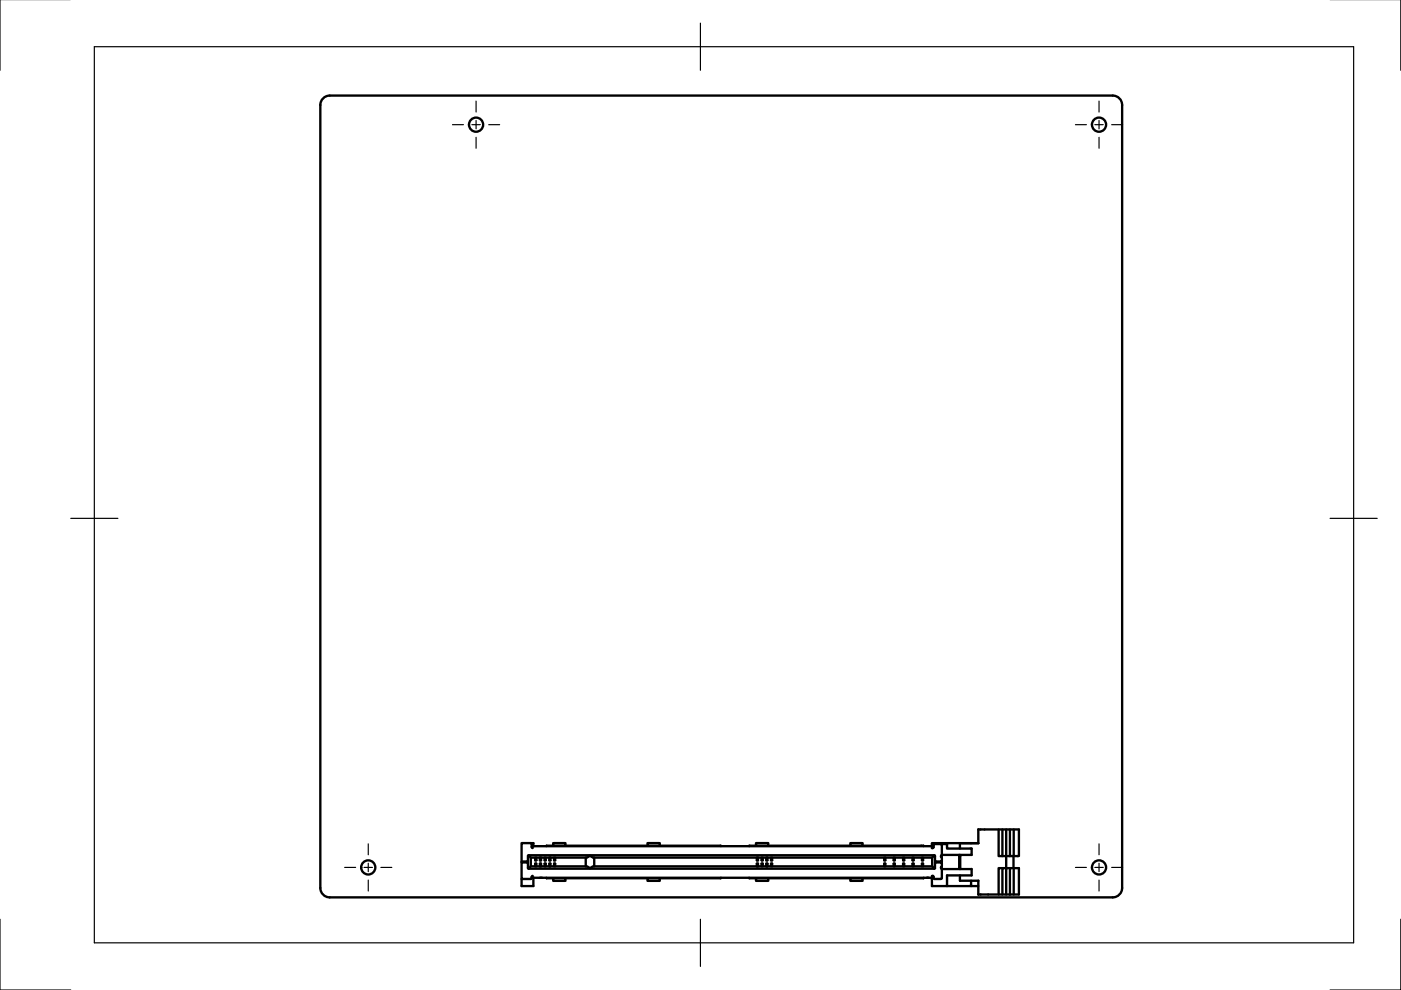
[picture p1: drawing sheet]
<svg xmlns="http://www.w3.org/2000/svg" width="297mm" height="210mm" viewBox="0 0 297 210" stroke-linecap="round" stroke-linejoin="round" font-family="sans-serif">
<!-- layer: Visible -->
<g fill="none" stroke="#000" stroke-width=".5">
<path d="M68.5 20.8l.9-.5h.5h166a2 2 0 0 1 2 2v166a2 2 0 0 1-2 2h-166a2 2 0 0 1-2-2v-166l.1-.6zM112.6 178.8h.5v.7h-.4M112.9 179.8l-.2-.2v-.8h-2.1v4.1M113.1 179.4h84.5M115.8 179.4h37M117.3 179.3v-.5h2.6v.5M137.3 179.3v-.5h2.6v.5M158.8 179.4h37M160.3 179.3v-.5h2.6v.5M180.3 179.3v-.5h2.6v.5M198.1 179h1.4M198.1 179l-.4 .8h-.1v-.8"/>
<path d="M199.5 179l.2 .2v2.2l-.2 .2 .2 .2v.9h-1.5v-1.2l-.1-.2h-86l-.2 .2v1.2h-1.3M199.5 179h1.3v.9h5.2v1.4h-6.3M200.8 178.8h-3.2v.2h.5M200.8 179v-.2h6.6v-2.9h8.6v5.6h-1.1M205.9 178.8h.1M207.5 178.8h-4v1.1M211.7 175.9v5.6h.8v-5.6M213.3 175.9v5.6h-.8M214.1 175.9v5.6h-.8v2.6h-.8v5.6M214.9 175.9v5.6h-.8M112.1 181.4l.4 .4v1.9l-.4 .4M112.5 183.7h11.8l.8 .4 .7-.4h71.8"/>
<path d="M112.7 186.1h.4v1.8h-2.5v-1.5M112.9 185.7l-.4 .7h-1.9v-3.5h1.3v1.1l.2 .2h86l.1-.2v-1.1h1.5v.9l-.2 .2 .2 .2-.1 2.1-1.5 .1-.2-.6-.3-.1v2.2h3.2M113.1 186.1h84.5M113.5 183.7v-.6h.2v.6M113.5 181.8v.6h.2v-.6M114.5 183.1h.2v.6h-.2zM114.5 181.9l.2-.1v.6h-.2zM114.5 181.8v.1M114.5 183.7h.1M114.7 183.7h.1M115.5 183.7v-.6h.2v.6M115.5 181.8v.6h.2v-.6"/>
<path d="M115.8 186.1h37M116.5 183.1h.2v.6h-.2zM116.5 181.8v.6h.2v-.6M116.5 183.7h.1M117.3 186.2v.6h2.6v-.6M117.5 183.7v-.6h.2v.6M117.5 181.8v.6h.2v-.6M124.2 181.8v1.9M126 181.8v1.9M137.3 186.2v.6h2.6v-.6M158.8 186.1h37M160.3 186.2v.6h2.6v-.6"/>
<path d="M160.5 181.9l.2-.1v.6h-.2zM160.5 183.7v-.6h.2v.6M160.5 181.8v.1M161.5 181.8v.6h.2v-.6M161.5 183.7v-.6h.2v.6M162.5 181.9l.2-.1v.6h-.2zM162.5 183.1h.2v.6h-.2zM162.5 181.8v.1M162.5 183.7h.1M162.7 183.7h.1M163.5 181.8v.6h.2v-.6M163.5 183.7v-.6h.2v.6"/>
<path d="M180.3 186.2v.6h2.6v-.6M187.5 181.8v.6h.2v-.6M187.5 183.7v-.6h.2v.6M189.5 181.8v.6h.2v-.6M189.5 183.7v-.6h.2v.6M191.5 181.8v.6h.2v-.6M191.5 183.7v-.6h.2v.6M193.5 181.8v.6h.2v-.6M193.5 183.7v-.6h.2v.6M195.5 181.8v.6h.2v-.6M195.5 183.7v-.6h.2v.6M197.6 181.8v1.9l.4 .4"/>
<path d="M198 181.4l-.4 .4h-71.8l-.7-.4-.8 .4h-11.8M199.6 183.8v.3M199.6 181.4v.3M199.7 184.3h6.3v1.3h-5.2v2.3M199.7 182.7v.2M200.8 187.9h6.6M203.4 181.3v3M203.5 181.3l.1 3M203.5 185.6v1.1h4M205.9 186.7v1.2M207.4 186.7v3h6.7M212.5 184.1h-.8v5.6"/>
<path d="M214.1 184.1h1.9v5.6h-1.9zM214.1 184.1h-.8v5.6M214.9 181.5v2.6M214.9 184.1v5.6"/>
<circle cx="100.9" cy="26.4" r="1.5"/>
<circle cx="233" cy="26.4" r="1.5"/>
<circle cx="78.1" cy="183.9" r="1.5"/>
<circle cx="233" cy="183.9" r="1.5"/>
</g>
<g fill="#000">
<circle cx="199.5" cy="179" r=".25"/>
<circle cx="114.5" cy="186.1" r=".25"/>
<circle cx="114.7" cy="186.1" r=".25"/>
<circle cx="196.5" cy="186.1" r=".25"/>
<circle cx="196.7" cy="186.1" r=".25"/>
</g>
<!-- layer: Border -->
<path d="M0 -.1v15M297 -.1v15M20 9.9h267v190h-267zM148.5 4.9v10M15 109.9h10M282 109.9h10M0 194.9v15h15M148.5 194.9v10M297 194.9v15h-15" fill="none" stroke="#000" stroke-width=".25"/>
<!-- layer: Center Lines -->
<g fill="none" stroke="#000" stroke-width=".25">
<path d="M95.9 26.4h2.4M100 26.4h1.8M100.9 21.4v2.4M100.9 25.5v1.8M100.9 29.1v2.3M103.6 26.4h2.3M228 26.4h2.3M232.1 26.4h1.8M233 21.4v2.4M233 25.5v1.8M233 29.1v2.3M235.7 26.4h2.3"/>
<path d="M78.1 178.9v2.3M233 178.9v2.3M73.1 183.9h2.3M77.2 183.9h1.8M78.1 183v1.8M78.1 186.6v2.3M80.8 183.9h2.3M228 183.9h2.3M232.1 183.9h1.8M233 183v1.8M233 186.6v2.3M235.7 183.9h2.3"/>
</g>
</svg>
